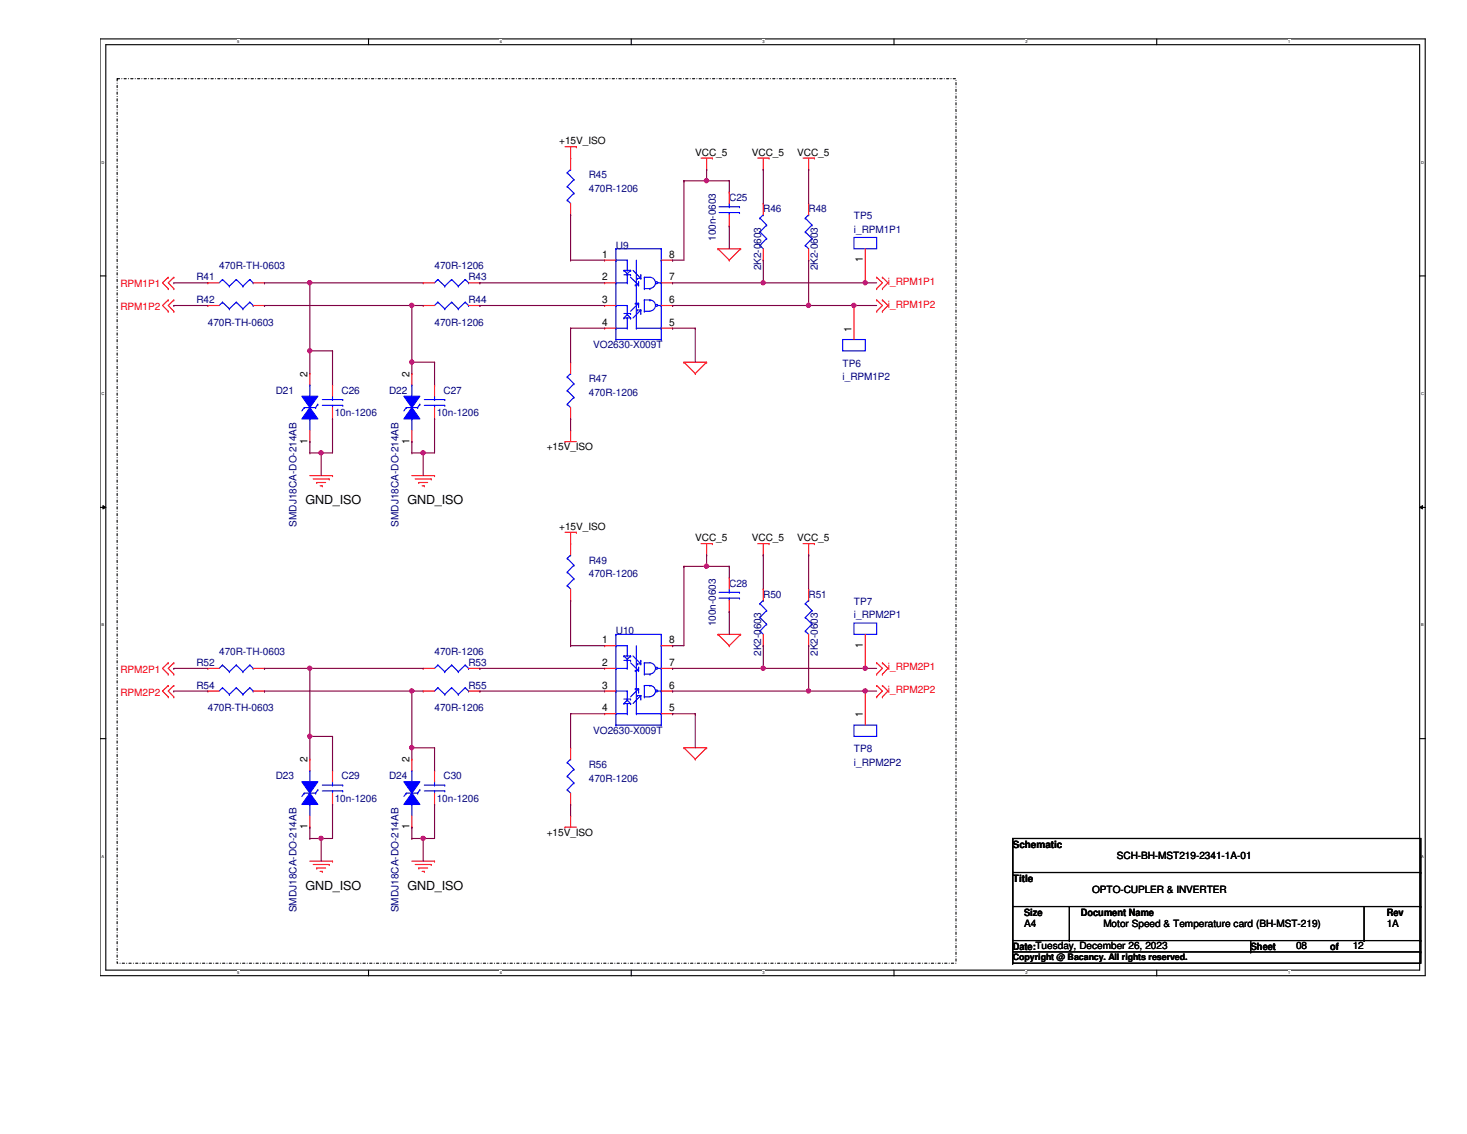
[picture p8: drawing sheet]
<svg xmlns="http://www.w3.org/2000/svg" width="279mm" height="216mm" viewBox="0 0 279 216" stroke-linecap="round" stroke-linejoin="round" font-family="sans-serif">
<defs><g id="words">
<g font-size="2.4">
<text x="58.2" y="96">GND_ISO</text>
<text x="77.6" y="96">GND_ISO</text>
<text x="58.2" y="169.4">GND_ISO</text>
<text x="77.6" y="169.4">GND_ISO</text>
</g>
<g font-size="1.9">
<text x="106.5" y="27.5">+15V_ISO</text>
<text x="132.4" y="29.6">VCC_5</text>
<text x="143.2" y="29.6">VCC_5</text>
<text x="151.8" y="29.6">VCC_5</text>
<text x="114.7" y="49.1">1</text>
<text x="114.7" y="53.4">2</text>
<text x="127.5" y="53.4">7</text>
<text x="127.5" y="49.1">8</text>
<text x="164.3" y="50" transform="rotate(-90 164.3 50)">1</text>
<text x="114.7" y="57.7">3</text>
<text x="127.5" y="57.7">6</text>
<text x="114.7" y="62">4</text>
<text x="127.5" y="62">5</text>
<text x="162.2" y="63.1" transform="rotate(-90 162.2 63.1)">1</text>
<text x="58.5" y="71.8" transform="rotate(-90 58.5 71.8)">2</text>
<text x="78" y="71.8" transform="rotate(-90 78 71.8)">2</text>
<text x="58.5" y="84.5" transform="rotate(-90 58.5 84.5)">1</text>
<text x="78" y="84.5" transform="rotate(-90 78 84.5)">1</text>
<text x="104.1" y="85.8">+15V_ISO</text>
<text x="106.5" y="100.9">+15V_ISO</text>
<text x="132.4" y="103">VCC_5</text>
<text x="143.2" y="103">VCC_5</text>
<text x="151.8" y="103">VCC_5</text>
<text x="114.7" y="122.5">1</text>
<text x="127.5" y="122.5">8</text>
<text x="164.3" y="123.4" transform="rotate(-90 164.3 123.4)">1</text>
<text x="114.7" y="126.8">2</text>
<text x="114.7" y="131.1">3</text>
<text x="127.5" y="131.1">6</text>
<text x="127.5" y="126.8">7</text>
<text x="114.7" y="135.4">4</text>
<text x="127.5" y="135.4">5</text>
<text x="164.3" y="136.5" transform="rotate(-90 164.3 136.5)">1</text>
<text x="58.5" y="145.2" transform="rotate(-90 58.5 145.2)">2</text>
<text x="78" y="145.2" transform="rotate(-90 78 145.2)">2</text>
<text x="58.5" y="157.9" transform="rotate(-90 58.5 157.9)">1</text>
<text x="78" y="157.9" transform="rotate(-90 78 157.9)">1</text>
<text x="104.1" y="159.2">+15V_ISO</text>
<text x="192.9" y="161.4">Schematic</text>
<text x="192.9" y="167.9">Title</text>
<text x="212.7" y="163.5">SCH-BH-MST219-2341-1A-01</text>
<text x="208" y="170">OPTO-CUPLER &amp; INVERTER</text>
<text x="195" y="174.4">Size</text>
<text x="195" y="176.4">A4</text>
<text x="205.8" y="174.4">Document Name</text>
<text x="210.1" y="176.4">Motor Speed &amp; Temperature card (BH-MST-219)</text>
<text x="264.1" y="174.4">Rev</text>
<text x="264.1" y="176.4">1A</text>
<text x="192.9" y="180.8">Date:Tuesday, December 26, 2023</text>
<text x="238.2" y="180.8">Sheet</text>
<text x="246.8" y="180.8">08</text>
<text x="253.3" y="180.8">of</text>
<text x="257.6" y="180.8">12</text>
</g>
<g font-size="1.9" fill="#000080">
<text x="112.1" y="34">R45</text>
<text x="112.1" y="36.5">470R-1206</text>
<text x="138.9" y="38.3">C25</text>
<text x="145.4" y="40.4">R46</text>
<text x="154" y="40.4">R48</text>
<text x="162.6" y="41.7">TP5</text>
<text x="117.3" y="47.3">U9</text>
<text x="136.4" y="45.8" transform="rotate(-90 136.4 45.8)">100n-0603</text>
<text x="162.6" y="44.3">i_RPM1P1</text>
<text x="37.4" y="53.4">R41</text>
<text x="41.7" y="51.2">470R-TH-0603</text>
<text x="82.8" y="51.2">470R-1206</text>
<text x="89.2" y="53.4">R43</text>
<text x="145" y="51.5" transform="rotate(-90 145 51.5)">2K2-0603</text>
<text x="155.8" y="51.5" transform="rotate(-90 155.8 51.5)">2K2-0603</text>
<text x="37.4" y="57.7">R42</text>
<text x="89.2" y="57.7">R44</text>
<text x="39.6" y="62">470R-TH-0603</text>
<text x="82.8" y="62">470R-1206</text>
<text x="113" y="66.3">VO2630-X009T</text>
<text x="160.5" y="69.8">TP6</text>
<text x="52.5" y="75">D21</text>
<text x="65.1" y="75">C26</text>
<text x="74.1" y="75">D22</text>
<text x="84.5" y="75">C27</text>
<text x="112.1" y="72.8">R47</text>
<text x="112.1" y="75.4">470R-1206</text>
<text x="160.5" y="72.4">i_RPM1P2</text>
<text x="63.8" y="79.3">10n-1206</text>
<text x="83.2" y="79.3">10n-1206</text>
<text x="56.5" y="100.3" transform="rotate(-90 56.5 100.3)">SMDJ18CA-DO-214AB</text>
<text x="75.9" y="100.3" transform="rotate(-90 75.9 100.3)">SMDJ18CA-DO-214AB</text>
<text x="112.1" y="107.4">R49</text>
<text x="112.1" y="109.9">470R-1206</text>
<text x="138.9" y="111.7">C28</text>
<text x="145.4" y="113.8">R50</text>
<text x="154" y="113.8">R51</text>
<text x="136.4" y="119.3" transform="rotate(-90 136.4 119.3)">100n-0603</text>
<text x="162.6" y="115.1">TP7</text>
<text x="162.6" y="117.7">i_RPM2P1</text>
<text x="41.7" y="124.6">470R-TH-0603</text>
<text x="82.8" y="124.6">470R-1206</text>
<text x="117.3" y="120.7">U10</text>
<text x="145" y="124.9" transform="rotate(-90 145 124.9)">2K2-0603</text>
<text x="155.8" y="124.9" transform="rotate(-90 155.8 124.9)">2K2-0603</text>
<text x="37.4" y="126.8">R52</text>
<text x="37.4" y="131.1">R54</text>
<text x="89.2" y="126.8">R53</text>
<text x="89.2" y="131.1">R55</text>
<text x="39.6" y="135.4">470R-TH-0603</text>
<text x="82.8" y="135.4">470R-1206</text>
<text x="113" y="139.7">VO2630-X009T</text>
<text x="162.6" y="143.2">TP8</text>
<text x="52.5" y="148.4">D23</text>
<text x="65.1" y="148.4">C29</text>
<text x="74.1" y="148.4">D24</text>
<text x="84.5" y="148.4">C30</text>
<text x="112.1" y="146.2">R56</text>
<text x="112.1" y="148.8">470R-1206</text>
<text x="162.6" y="145.8">i_RPM2P2</text>
<text x="63.8" y="152.7">10n-1206</text>
<text x="83.2" y="152.7">10n-1206</text>
<text x="56.5" y="173.7" transform="rotate(-90 56.5 173.7)">SMDJ18CA-DO-214AB</text>
<text x="75.9" y="173.7" transform="rotate(-90 75.9 173.7)">SMDJ18CA-DO-214AB</text>
</g>
<g font-size="1.9" fill="#f00">
<text x="22.9" y="54.7">RPM1P1</text>
<text x="22.9" y="59">RPM1P2</text>
<text x="169.1" y="54.2">i_RPM1P1</text>
<text x="169.1" y="58.5">i_RPM1P2</text>
<text x="22.9" y="128.1">RPM2P1</text>
<text x="169.1" y="127.6">i_RPM2P1</text>
<text x="169.1" y="132">i_RPM2P2</text>
<text x="22.9" y="132.4">RPM2P2</text>
</g>
<text font-size="1.7" x="192.9" y="182.8">Copyright @ Bacancy. All rights reserved.</text>
<g font-size=".8">
<text x="45.2" y="8.2">5</text>
<text x="95.2" y="8.2">4</text>
<text x="145.2" y="8.2">3</text>
<text x="195.3" y="8.2">2</text>
<text x="245.3" y="8.2">1</text>
<text x="19.3" y="31.2">D</text>
<text x="270.7" y="31.2">D</text>
<text x="19.3" y="75.2">C</text>
<text x="270.7" y="75.2">C</text>
<text x="19.3" y="119.3">B</text>
<text x="270.7" y="119.3">B</text>
<text x="19.3" y="163.3">A</text>
<text x="270.7" y="163.3">A</text>
<text x="45.2" y="185.5">5</text>
<text x="95.2" y="185.5">4</text>
<text x="145.2" y="185.5">3</text>
<text x="195.3" y="185.5">2</text>
<text x="245.3" y="185.5">1</text>
</g>
</g></defs>
<path d="M19.1 7.4h252.3v178.4h-252.3zM20.2 8.5h250.2v176.2h-250.2z" fill="none" stroke="#000" stroke-width=".21"/>
<g fill="#fff">
<path d="M45.2 7.5h.4v.8h-.4z"/>
<path d="M45.2 184.8h.4v.8h-.4z"/>
</g>
<path d="M70.2 7.4v1.1M70.2 184.7v1.1" fill="none" stroke="#000" stroke-width=".21"/>
<g fill="#fff">
<path d="M95.2 7.5h.4v.8h-.4z"/>
<path d="M95.2 184.8h.4v.8h-.4z"/>
</g>
<path d="M120.2 7.4v1.1M120.2 184.7v1.1" fill="none" stroke="#000" stroke-width=".21"/>
<g fill="#fff">
<path d="M145.2 7.5h.4v.8h-.4z"/>
<path d="M145.2 184.8h.4v.8h-.4z"/>
</g>
<path d="M170.3 7.4v1.1M170.3 184.7v1.1" fill="none" stroke="#000" stroke-width=".21"/>
<g fill="#fff">
<path d="M195.3 7.5h.4v.8h-.4z"/>
<path d="M195.3 184.8h.4v.8h-.4z"/>
</g>
<path d="M220.3 7.4v1.1M220.3 184.7v1.1" fill="none" stroke="#000" stroke-width=".21"/>
<g fill="#fff">
<path d="M245.3 7.5h.4v.8h-.4z"/>
<path d="M245.3 184.8h.4v.8h-.4z"/>
<path d="M19.3 30.5h.6v.8h-.6z"/>
<path d="M270.7 30.5h.5v.8h-.5z"/>
<path d="M19.3 74.5h.6v.9h-.6z"/>
<path d="M270.7 74.5h.5v.9h-.5z"/>
</g>
<path d="M19.1 52.5h1.1M270.4 52.5h1.1" fill="none" stroke="#000" stroke-width=".21"/>
<g fill="#fff">
<path d="M19.3 118.6h.5v.8h-.5z"/>
<path d="M270.7 118.6h.4v.8h-.4z"/>
</g>
<path d="M19.1 96.6h1.1M270.4 96.6h1.1" fill="none" stroke="#000" stroke-width=".21"/>
<path d="M19.6 96.3l.6 .3-.6 .3zM270.4 96.6l.5-.3v.6z" fill="#000"/>
<path d="M19.6 96.3l.6 .3-.6 .3zM270.4 96.6l.5-.3v.6z" fill="none" stroke="#000" stroke-width=".19"/>
<g fill="#fff">
<path d="M19.3 162.6h.5v.8h-.5z"/>
<path d="M270.7 162.6h.4v.8h-.4z"/>
</g>
<g fill="none" stroke="#000" stroke-width=".21">
<path d="M19.1 140.6h1.1M192.9 159.6h77.7v23.8h-77.7zM192.9 159.6v23.8M270.4 140.6h1.1M192.9 166.1h77.7M192.9 179.1h77.7M192.9 172.6h77.7M203.7 179.1h.1M203.7 172.6v6.5M238.2 179.1v2.1M259.8 179.1h.1M259.8 172.6v6.5"/>
<path d="M270.6 166.1h.1M270.6 179.1h.1M270.6 172.6h.1M192.9 183.4h.1M192.9 181.2h77.7M238.2 181.2h.1M270.6 181.2h.1"/>
</g>
<path d="M22.3 15h159.8v168.4h-159.8z" fill="none" stroke="#000" stroke-width=".21" stroke-dasharray=".4 .4 0 .4"/>
<g fill="none" stroke="#f00" stroke-width=".21">
<path d="M107.6 27.9h2.2M108.7 30.1h.1M108.7 27.9v2.2M109.8 27.9h.1M133.5 30.1h2.2M134.6 32.3h.1M134.6 30.1v2.2M135.7 30.1h.1M144.3 30.1h2.2M145.4 32.3h.1M145.4 38.7h.1M145.4 30.1v2.2"/>
<path d="M145.4 38.7v2.2M146.5 30.1h.1M153 30.1h2.1M154 32.3h.1M154 38.7h.1M154 30.1v2.2M154 38.7v2.2M155.1 30.1h.1M32 52.8h.1M32 54.9h.1M32 57.1h.1M32 59.3h.1"/>
<path d="M32 52.8l-1.1 1 1.1 1.1M32 57.1l-1.1 1.1 1.1 1.1M33.1 52.8h.1M33.1 54.9h.1M33.1 57.1h.1M33.1 59.3h.1M33.1 52.8l-1.1 1 1.1 1.1M33.1 57.1l-1.1 1.1 1.1 1.1M39.6 58.2h.1M39.6 58.2h2.1M48.2 58.2h2.2M50.4 58.2h.1"/>
<path d="M80.6 53.8h.1M80.6 58.2h.1M80.6 58.2h2.2M80.6 53.8h2.2M89.2 58.2h2.2M89.2 53.8h2.2M91.4 53.8h.1M91.4 58.2h.1M136.7 47.4h.1M136.7 47.4h4.4M136.7 47.4l2.2 2.1M138.9 49.5h.1"/>
<path d="M141.1 47.4h.1M141.1 47.4l-2.2 2.1M145.4 49.5h.1M145.4 47.4v2.1M154 49.5h.1M154 47.4v2.1M162.6 58.2h.1M162.6 58.2v6.4M164.8 53.8h.1M164.8 47.4v6.4M167 54.9h.1M167 52.8h.1"/>
<path d="M167 59.3h.1M167 57.1h.1M167 52.8l1.1 1-1.1 1.1M167 57.1l1.1 1.1-1.1 1.1M168.1 54.9h.1M168.1 52.8h.1M168.1 59.3h.1M168.1 57.1h.1M168.1 52.8l1 1-1 1.1M168.1 57.1l1 1.1-1 1.1M108.7 79.8h.1M108.7 69h.1"/>
<path d="M108.7 69v2.1M108.7 77.6v2.2M130.3 69h.1M130.3 69h4.3M130.3 69l2.1 2.1M132.4 71.1h.1M134.6 69h.1M134.6 69l-2.2 2.1M59 90.6h4.3M59.6 91.2h3.1M60.3 91.9h.1M60.3 91.9h1.7"/>
<path d="M61 92.5h.4M61.4 92.5h.1M62.7 91.2h.1M63.3 90.6h.1M78.4 90.6h4.4M79.1 91.2h3M79.8 91.9h.1M79.8 91.9h1.6M80.4 92.5h.4M80.8 92.5h.1M82.1 91.2h.1M82.8 90.6h.1"/>
<path d="M107.6 84.1h.1M107.6 84.1h2.2M108.7 81.9h.1M108.7 81.9v2.2M107.6 101.3h2.2M108.7 103.5h.1M108.7 101.3v2.2M109.8 101.3h.1M133.5 103.5h2.2M134.6 105.7h.1M134.6 103.5v2.2M135.7 103.5h.1"/>
<path d="M144.3 103.5h2.2M145.4 105.7h.1M145.4 112.1h.1M145.4 103.5v2.2M145.4 112.1v2.2M146.5 103.5h.1M153 103.5h2.1M154 105.7h.1M154 112.1h.1M154 103.5v2.2M154 112.1v2.2M155.1 103.5h.1"/>
<path d="M32 126.2h.1M32 128.4h.1M32 130.5h.1M32 132.7h.1M32 126.2l-1.1 1.1 1.1 1.1M32 130.5l-1.1 1.1 1.1 1.1M33.1 126.2h.1M33.1 128.4h.1M33.1 130.5h.1M33.1 132.7h.1M33.1 126.2l-1.1 1.1 1.1 1.1M33.1 130.5l-1.1 1.1 1.1 1.1"/>
<path d="M115.1 122.9h.1M115.1 127.3h.1M115.1 131.6h.1M115.1 135.9h.1M115.1 122.9h2.2M115.1 127.3h2.2M115.1 131.6h2.2M115.1 135.9h2.2M125.9 122.9h2.2M125.9 127.3h2.2M125.9 131.6h2.2M125.9 135.9h2.2"/>
<path d="M128.1 135.9h.1M128.1 131.6h.1M128.1 127.3h.1M128.1 122.9h.1M136.7 120.8h.1M136.7 120.8h4.4M136.7 120.8l2.2 2.1M138.9 122.9h.1M141.1 120.8h.1M141.1 120.8l-2.2 2.1M145.4 122.9h.1M145.4 120.8v2.1"/>
<path d="M154 122.9h.1M154 120.8v2.1M167 128.4h.1M167 126.2h.1M167 132.7h.1M167 130.5h.1M167 126.2l1.1 1.1-1.1 1.1M167 130.5l1.1 1.1-1.1 1.1M168.1 128.4h.1M168.1 126.2h.1M168.1 132.7h.1M168.1 130.5h.1"/>
<path d="M168.1 126.2l1 1.1-1 1.1M168.1 130.5l1 1.1-1 1.1M107.6 157.5h.1M107.6 157.5h2.2M108.7 155.3h.1M108.7 153.2h.1M108.7 142.4h.1M108.7 142.4v2.1M108.7 151v2.2M108.7 155.3v2.2M130.3 142.4h.1M130.3 142.4h4.3"/>
<path d="M130.3 142.4l2.1 2.1M132.4 144.5h.1M134.6 142.4h.1M134.6 142.4l-2.2 2.1M59 164h4.3M59.6 164.6h3.1M60.3 165.3h.1M60.3 165.3h1.7M61 165.9h.4M61.4 165.9h.1M62.7 164.6h.1M63.3 164h.1"/>
<path d="M78.4 164h4.4M79.1 164.6h3M79.8 165.3h.1M79.8 165.3h1.6M80.4 165.9h.4M80.8 165.9h.1M82.1 164.6h.1M82.8 164h.1"/>
</g>
<g fill="none" stroke="#00f" stroke-width=".21">
<path d="M42.4 57.5h.1M42.4 57.5l-.7 .7M42.4 57.5l1.3 1.3M43.7 58.8h.1M45 57.5h.1M45 57.5l-1.3 1.3M45 57.5l1.3 1.3M46.3 58.8h.1M47.6 57.5h.1M47.6 57.5l-1.3 1.3M47.6 57.5l.6 .7M48.2 58.2h.1"/>
<path d="M83.4 53.2h.1M83.4 57.5h.1M83.4 53.2l-.6 .6M83.4 53.2l1.3 1.3M83.4 57.5l-.6 .7M83.4 57.5l1.3 1.3M84.7 54.5h.1M84.7 58.8h.1M86 53.2h.1M86 57.5h.1M86 53.2l-1.3 1.3M86 53.2l1.3 1.3"/>
<path d="M86 57.5l-1.3 1.3M86 57.5l1.3 1.3M87.3 54.5h.1M87.3 58.8h.1M88.6 53.2h.1M88.6 57.5h.1M88.6 53.2l-1.3 1.3M88.6 53.2l.6 .6M88.6 57.5l.6 .7M88.6 57.5l-1.3 1.3M89.2 53.8h.1M89.2 58.2h.1"/>
<path d="M144.7 46.7h.1M144.7 44.2h.1M144.7 41.5h.1M144.7 46.7l.7 .7M144.7 44.2l1.3 1.2M144.7 41.5l1.3 1.3M145.4 40.9h.1M145.4 40.9l-.7 .6M146 45.4h.1M146 42.8h.1M146 45.4l-1.3 1.3M146 42.8l-1.3 1.4"/>
<path d="M153.4 46.7h.1M153.4 44.2h.1M153.4 41.5h.1M153.4 46.7l.6 .7M153.4 44.2l1.2 1.2M153.4 41.5l1.2 1.3M154 40.9h.1M154 40.9l-.6 .6M154.6 45.4h.1M154.6 42.8h.1M154.6 45.4l-1.2 1.3M154.6 42.8l-1.2 1.4"/>
<path d="M162.6 45.2h4.4v2.2h-4.4zM108 77h.1M108 74.4h.1M108 71.8h.1M108 77l.7 .6M108 74.4l1.3 1.2M108 71.8l1.3 1.3M108.7 71.1h.1M108.7 71.1l-.7 .7M109.3 75.6h.1M109.3 73.1h.1M109.3 75.6l-1.3 1.4"/>
<path d="M109.3 73.1l-1.3 1.3M160.5 64.6h4.3v2.2h-4.3zM144.7 117.6h.1M144.7 114.9h.1M144.7 117.6l1.3 1.2M144.7 114.9l1.3 1.3M145.4 114.3h.1M145.4 114.3l-.7 .6M146 118.8h.1M146 116.2h.1M146 118.8l-1.3 1.3M146 116.2l-1.3 1.4"/>
<path d="M153.4 117.6h.1M153.4 114.9h.1M153.4 117.6l1.2 1.2M153.4 114.9l1.2 1.3M154 114.3h.1M154 114.3l-.6 .6M154.6 118.8h.1M154.6 116.2h.1M154.6 118.8l-1.2 1.3M154.6 116.2l-1.2 1.4M117.3 120.8h.1M117.3 138h.1"/>
<path d="M117.3 122.9h.1M117.3 127.3h.1M117.3 131.6h.1M117.3 135.9h.1M117.3 120.8v17.2M117.3 120.8h8.6M117.3 138h8.6M117.3 122.9h2.2M117.3 127.3h2.2M117.3 135.9h2.2M117.3 131.6h2.2M118.8 124.9h.1"/>
<path d="M118.8 133.9h.1M118.8 124.9h1.3M118.8 124.9l.7 .6M118.8 125.7h1.3M118.8 133.9h1.3M118.8 133.1h1.3M119.5 122.9h.1M119.5 124.9h.1M119.5 125.5h.1M119.5 125.7h.1M119.5 127.3h.1M119.5 135.9h.1"/>
<path d="M119.5 133.9h.1M119.5 133.3h.1M119.5 133.1h.1M119.5 131.6h.1M119.5 122.9v2M119.5 125.7v1.6M119.5 131.6v1.5M119.5 133.9v2M119.5 133.3l-.7 .6M119.5 133.3l.6 .6M120.1 124.9h.1M120.1 125.7h.1"/>
<path d="M120.1 133.9h.1M120.1 133.1h.1M120.1 124.9l-.6 .6M120.1 126.2l1.5 1.5M120.6 124.9l1.4 1.5M121 127.7h.1M121 131.1h.1M121 127.7h.6M121 131.1h.6M121.2 135.9h.1M121.2 122.9v13M121.2 135.9h4.7"/>
<path d="M121.4 126.4h.1M121.4 132.4h.1M121.4 126.4h.6M121.4 132.4h.6M121.6 127.7h.1M121.6 127h.1M121.6 131.1h.1M121.6 131.8h.1M121.6 127v.7M121.6 131.1v.7M121.6 131.1l-1.5 1.6M122 126.4h.1"/>
<path d="M122 125.7h.1M122 132.4h.1M122 133.1h.1M122 125.7v.7M122 132.4v.7M122 132.4l-1.4 1.5M122.7 128.4h.1M122.7 126.2h1.1a1.06 1.06 0 0 1 1 1.1 1.06 1.06 0 0 1-1 1M122.7 126.2h.1M122.7 130.5h.1M122.7 132.7h.1M122.7 126.2v2.2"/>
<path d="M122.7 130.5v2.2M122.7 128.4h1.1M122.7 130.5h1.1M123.8 128.4h.1M123.8 130.5h.1M123.8 130.5a1.06 1.06 0 0 1 1 1.1 1.06 1.06 0 0 1-1 1l-1.1 .1M124.9 127.1h.3v.2h-.3zM124.9 131.4h.3v.3h-.3zM125.3 127.3h.6M125.3 131.6h.6M125.9 135.9h.1M125.9 138h.1"/>
<path d="M125.9 120.8h.1M125.9 127.3h.1M125.9 131.6h.1M125.9 122.9h.1M125.9 120.8v17.2M144.7 120.1h.1M144.7 120.1l.7 .7M153.4 120.1h.1M153.4 120.1l.6 .7M58 151h.1M58 151l-.5 .6M58 151h2.1"/>
<path d="M59 153.2h.1M59 146.7h.1M59 146.7v2.1M59 153.2v2.1M60.1 151h.1M60.5 150.4h.1M60.5 150.4l-.4 .6M108 150.4h.1M108 147.8h.1M108 145.2h.1M108 150.4l.7 .6M108 147.8l1.3 1.3"/>
<path d="M108 145.2l1.3 1.3M108.7 144.5h.1M108.7 144.5l-.7 .7M109.3 149.1h.1M109.3 146.5h.1M109.3 149.1l-1.3 1.3M109.3 146.5l-1.3 1.3"/>
</g>
<path d="M59 151l1.5 2.2h-3z" fill-rule="evenodd" fill="#00f"/>
<path d="M59 151l1.5 2.2h-3z" fill="none" stroke="#00f" stroke-width=".21"/>
<path d="M57.5 148.8h3l-1.5 2.2z" fill-rule="evenodd" fill="#00f"/>
<g fill="none" stroke="#00f" stroke-width=".21">
<path d="M162.6 118.6h4.4v2.2h-4.4zM42.4 126.6h.1M42.4 126.6l-.7 .7M42.4 126.6l1.3 1.3M43.7 127.9h.1M45 126.6h.1M45 126.6l-1.3 1.3M45 126.6l1.3 1.3M46.3 127.9h.1M47.6 126.6h.1M47.6 126.6l-1.3 1.3M47.6 126.6l.6 .7"/>
<path d="M48.2 127.3h.1M57.5 148.8h3l-1.5 2.2zM77.4 151h.1M77.4 151l-.5 .6M77.4 151h2.1M78.4 153.2h.1M78.4 146.7h.1M78.4 146.7v2.1M78.4 153.2v2.1M79.5 151h.1M80 150.4h.1M80 150.4l-.5 .6"/>
</g>
<path d="M39.6 127.3h.1M39.6 127.3h2.1M48.2 127.3h2.2M50.4 127.3h.1M164.8 127.3h.1M164.8 120.8v6.5M59 157.5h.1M59 144.5h.1M59 144.5v2.2M59 155.3v2.2" fill="none" stroke="#f00" stroke-width=".21"/>
<path d="M78.4 151l1.6 2.2h-3.1z" fill-rule="evenodd" fill="#00f"/>
<path d="M78.4 151l1.6 2.2h-3.1z" fill="none" stroke="#00f" stroke-width=".21"/>
<path d="M76.9 148.8h3.1l-1.6 2.2z" fill-rule="evenodd" fill="#00f"/>
<g fill="none" stroke="#00f" stroke-width=".21">
<path d="M136.9 39.4h3.9M138.9 39.4h.1M138.9 38.7v.7M140.8 39.4h.1M117.3 47.4h.1M117.3 49.5h.1M117.3 53.8h.1M117.3 58.2h.1M117.3 47.4v17.2M117.3 47.4h8.6M117.3 49.5h2.2M117.3 53.8h2.2"/>
<path d="M117.3 58.2h2.2M118.8 51.5h.1M118.8 51.5h1.3M118.8 51.5l.7 .6M118.8 52.3h1.3M118.8 59.7h1.3M119.5 49.5h.1M119.5 51.5h.1M119.5 52.1h.1M119.5 52.3h.1M119.5 53.8h.1M119.5 59.9h.1"/>
<path d="M119.5 59.7h.1M119.5 58.2h.1M119.5 49.5v2M119.5 52.3v1.5M119.5 58.2v1.5M119.5 59.9l-.7 .6M119.5 59.9l.6 .6M120.1 51.5h.1M120.1 52.3h.1M120.1 59.7h.1M120.1 51.5l-.6 .6M120.1 52.8l1.5 1.5"/>
<path d="M120.6 51.5l1.4 1.5M121 54.3h.1M121 57.7h.1M121 54.3h.6M121 57.7h.6M121.2 49.5v13M121.4 53h.1M121.4 59h.1M121.4 53h.6M121.4 59h.6M121.6 54.3h.1M121.6 53.6h.1"/>
<path d="M121.6 57.7h.1M121.6 58.4h.1M121.6 53.6v.7M121.6 57.7v.7M121.6 57.7l-1.5 1.6M122 53h.1M122 52.3h.1M122 59h.1M122 59.7h.1M122 52.3v.7M122 59v.7M122 59l-1.4 1.5"/>
<path d="M122.7 54.9h.1M122.7 52.8h1.1a1.06 1.06 0 0 1 1 1 1.06 1.06 0 0 1-1 1.1M122.7 52.8h.1M122.7 57.1h.1M122.7 59.3h.1M122.7 52.8v2.1M122.7 57.1v2.2M122.7 54.9h1.1M122.7 57.1h1.1M122.7 59.3h1.1M123.8 54.9h.1M123.8 57.1h.1"/>
<path d="M123.8 57.1a1.06 1.06 0 0 1 1 1.1 1.06 1.06 0 0 1-1 1M124.9 53.7h.3v.2h-.3zM124.9 58h.3v.3h-.3zM125.3 53.8h.6M125.3 58.2h.6M125.9 47.4h.1M125.9 53.8h.1M125.9 58.2h.1M125.9 49.5h.1M125.9 47.4v17.2M136.9 40.5h3.9M138.9 40.5h.1"/>
<path d="M138.9 40.5v.4M140.8 40.5h.1M58 77.6h.1M58 77.6l-.5 .6M58 77.6h2.1M59 79.8h.1M59 73.3h.1M59 73.3v2.1M59 79.8v2.1M60.1 77.6h.1M60.5 77h.1M60.5 77l-.4 .6"/>
<path d="M61.4 76.1h3.9M61.4 77.2h3.9M63.3 77.2h.1M63.3 76.1h.1M63.3 75.4v.7M63.3 77.2v.4M65.3 76.1h.1M65.3 77.2h.1M80.8 76.1h3.9M80.8 77.2h3.9M82.8 77.2h.1M82.8 76.1h.1"/>
<path d="M82.8 75.4v.7M82.8 77.2v.4M84.7 76.1h.1M84.7 77.2h.1M117.3 64.6h.1M117.3 62.5h.1M117.3 64.6h8.6M117.3 62.5h2.2M118.8 60.5h.1M118.8 60.5h1.3M119.5 62.5h.1M119.5 60.5h.1"/>
<path d="M119.5 60.5v2M120.1 60.5h.1M121.2 62.5h.1M121.2 62.5h4.7M125.9 62.5h.1M125.9 64.6h.1M108 111.5h.1M108 108.9h.1M108 106.3h.1M108 111.5l.7 .6M108 108.9l1.3 1.3M108 106.3l1.3 1.3"/>
<path d="M108.7 105.7h.1M108.7 105.7l-.7 .6M109.3 110.2h.1M109.3 107.6h.1M109.3 110.2l-1.3 1.3M109.3 107.6l-1.3 1.3M42.4 130.9h.1M42.4 130.9l-.7 .7M42.4 130.9l1.3 1.3M43.7 132.2h.1M45 130.9h.1M45 130.9l-1.3 1.3"/>
<path d="M45 130.9l1.3 1.3M46.3 132.2h.1M47.6 130.9h.1M47.6 130.9l-1.3 1.3M47.6 130.9l.6 .7M48.2 131.6h.1M83.4 126.6h.1M83.4 126.6l-.6 .7M83.4 126.6l1.3 1.3M84.7 127.9h.1M86 126.6h.1M86 126.6l-1.3 1.3"/>
<path d="M86 126.6l1.3 1.3M87.3 127.9h.1M88.6 126.6h.1M88.6 126.6l-1.3 1.3M88.6 126.6l.6 .7M89.2 127.3h.1M162.6 138h4.4v2.2h-4.4zM61.4 149.5h3.9M61.4 150.6h3.9M63.3 150.6h.1M63.3 149.5h.1M63.3 148.8v.7"/>
<path d="M63.3 150.6v.4M65.3 149.5h.1M65.3 150.6h.1M76.9 148.8h3.1l-1.6 2.2zM80.8 149.5h3.9M80.8 150.6h3.9M82.8 150.6h.1M82.8 149.5h.1M82.8 148.8v.7M82.8 150.6v.4M84.7 149.5h.1M84.7 150.6h.1"/>
</g>
<g fill="none" stroke="#f00" stroke-width=".21">
<path d="M138.9 36.6h.1M138.9 36.6v2.1M115.1 49.5h.1M115.1 53.8h.1M115.1 58.2h.1M115.1 49.5h2.2M115.1 53.8h2.2M115.1 58.2h2.2M125.9 49.5h2.2M125.9 53.8h2.2M125.9 58.2h2.2M128.1 58.2h.1"/>
<path d="M128.1 53.8h.1M128.1 49.5h.1M138.9 43.1h.1M138.9 40.9v2.2M63.3 79.8h.1M63.3 73.3h.1M63.3 73.3v2.1M63.3 77.6v2.2M82.8 79.8h.1M82.8 73.3h.1M82.8 73.3v2.1M82.8 77.6v2.2"/>
<path d="M115.1 62.5h.1M115.1 62.5h2.2M125.9 62.5h2.2M128.1 62.5h.1M108.7 114.3h.1M108.7 103.5h.1M108.7 103.5v2.2M108.7 112.1v2.2M39.6 131.6h.1M39.6 131.6h2.1M48.2 131.6h2.2M50.4 131.6h.1"/>
<path d="M80.6 127.3h.1M80.6 127.3h2.2M89.2 127.3h2.2M91.4 127.3h.1M164.8 131.6h.1M164.8 131.6v6.4M63.3 153.2h.1M63.3 146.7h.1M63.3 146.7v2.1M63.3 151v2.2M78.4 157.5h.1M78.4 144.5h.1"/>
<path d="M78.4 144.5v2.2M78.4 155.3v2.2M82.8 153.2h.1M82.8 146.7h.1M82.8 146.7v2.1M82.8 151v2.2"/>
</g>
<path d="M59 77.6l1.5 2.2h-3z" fill-rule="evenodd" fill="#00f"/>
<path d="M59 77.6l1.5 2.2h-3z" fill="none" stroke="#00f" stroke-width=".21"/>
<path d="M57.5 75.4h3l-1.5 2.2z" fill-rule="evenodd" fill="#00f"/>
<g fill="none" stroke="#00f" stroke-width=".21">
<path d="M108 38.1h.1M108 35.5h.1M108 32.9h.1M108 38.1l.7 .6M108 35.5l1.3 1.3M108 32.9l1.3 1.3M108.7 32.3h.1M108.7 32.3l-.7 .6M109.3 36.8h.1M109.3 34.2h.1M109.3 36.8l-1.3 1.3M109.3 34.2l-1.3 1.3"/>
<path d="M42.4 53.2h.1M42.4 53.2l-.7 .6M42.4 53.2l1.3 1.3M43.7 54.5h.1M45 53.2h.1M45 53.2l-1.3 1.3M45 53.2l1.3 1.3M46.3 54.5h.1M47.6 53.2h.1M47.6 53.2l-1.3 1.3M47.6 53.2l.6 .6M48.2 53.8h.1"/>
<path d="M57.5 75.4h3l-1.5 2.2zM77.4 77.6h.1M77.4 77.6l-.5 .6M77.4 77.6h2.1M78.4 79.8h.1M78.4 73.3h.1M78.4 73.3v2.1M78.4 79.8v2.1M79.5 77.6h.1M80 77h.1M80 77l-.5 .6M136.9 112.8h3.9"/>
<path d="M136.9 113.9h3.9M138.9 113.9h.1M138.9 112.8h.1M138.9 112.1v.7M138.9 113.9v.4M140.8 112.8h.1M140.8 113.9h.1M83.4 130.9h.1M83.4 130.9l-.6 .7M83.4 130.9l1.3 1.3M84.7 132.2h.1M86 130.9h.1"/>
<path d="M86 130.9l-1.3 1.3M86 130.9l1.3 1.3M87.3 132.2h.1M88.6 130.9h.1M88.6 130.9l-1.3 1.3M88.6 130.9l.6 .7M89.2 131.6h.1"/>
</g>
<g fill="none" stroke="#f00" stroke-width=".21">
<path d="M108.7 30.1h.1M108.7 30.1v2.2M108.7 38.7v2.2M39.6 53.8h.1M39.6 53.8h2.1M48.2 53.8h2.2M50.4 53.8h.1M108.7 40.9h.1M59 71.1h.1M59 71.1v2.2M59 84.1h.1M59 81.9v2.2"/>
<path d="M138.9 116.5h.1M138.9 110h.1M138.9 110v2.1M138.9 114.3v2.2M80.6 131.6h.1M80.6 131.6h2.2M89.2 131.6h2.2M91.4 131.6h.1"/>
</g>
<path d="M78.4 77.6l1.6 2.2h-3.1z" fill-rule="evenodd" fill="#00f"/>
<path d="M78.4 77.6l1.6 2.2h-3.1z" fill="none" stroke="#00f" stroke-width=".21"/>
<path d="M76.9 75.4h3.1l-1.6 2.2z" fill-rule="evenodd" fill="#00f"/>
<path d="M76.9 75.4h3.1l-1.6 2.2z" fill="none" stroke="#00f" stroke-width=".21"/>
<path d="M78.4 71.1h.1M78.4 71.1v2.2M78.4 84.1h.1M78.4 81.9v2.2" fill="none" stroke="#f00" stroke-width=".21"/>
<g fill="none" stroke="#800040" stroke-width=".21">
<path d="M91.4 53.8h.1M91.4 53.8h23.7M108.7 49.5h.1M108.7 40.9h.1M108.7 49.5h6.4M108.7 40.9v8.6M78.4 69h.1M78.4 69v2.1M108.7 62.5h.1M108.7 62.5h6.4M108.7 62.5v6.5M128.1 62.5h.1"/>
<path d="M128.1 62.5h4.3M132.4 62.5h.1M132.4 62.5v6.5"/>
</g>
<circle cx="78.4" cy="68.9" r=".4" fill="#f0f"/>
<circle cx="78.4" cy="68.9" r=".4" fill="none" stroke="#f0f" stroke-width=".21"/>
<path d="M50.4 58.2h.1M50.4 58.2h30.2M78.4 58.2h.1M78.4 69h.1M78.4 69h4.4M82.8 69h.1M82.8 69v4.3" fill="none" stroke="#800040" stroke-width=".21"/>
<circle cx="78.4" cy="58.1" r=".4" fill="#f0f"/>
<circle cx="78.4" cy="58.1" r=".4" fill="none" stroke="#f0f" stroke-width=".21"/>
<path d="M59 53.8h.1M59 53.8v17.3M59 66.8h.1M59 66.8h4.3M63.3 66.8h.1M63.3 66.8v6.5" fill="none" stroke="#800040" stroke-width=".21"/>
<circle cx="59" cy="66.8" r=".4" fill="#f0f"/>
<circle cx="59" cy="66.8" r=".4" fill="none" stroke="#f0f" stroke-width=".21"/>
<path d="M50.4 53.8h.1M50.4 53.8h8.6" fill="none" stroke="#800040" stroke-width=".21"/>
<circle cx="59" cy="53.8" r=".4" fill="#f0f"/>
<circle cx="59" cy="53.8" r=".4" fill="none" stroke="#f0f" stroke-width=".21"/>
<path d="M59 53.8h.1M59 53.8h21.6M63.3 79.8h.1M63.3 79.8v6.4M59 84.1h.1M59 86.2h.1M59 84.1v2.1M59 86.2h2.2M78.4 84.1h.1M78.4 86.2h.1M78.4 86.2h2.2M78.4 84.1v2.1" fill="none" stroke="#800040" stroke-width=".21"/>
<circle cx="80.6" cy="86.2" r=".4" fill="#f0f"/>
<circle cx="80.6" cy="86.2" r=".4" fill="none" stroke="#f0f" stroke-width=".21"/>
<path d="M128.1 53.8h.1M128.1 58.2h.1M128.1 58.2h25.9M145.4 49.5h.1M145.4 49.5v4.3h-17.3M82.8 79.8h.1M82.8 79.8v6.4" fill="none" stroke="#800040" stroke-width=".21"/>
<circle cx="154" cy="58.1" r=".4" fill="#f0f"/>
<circle cx="154" cy="58.1" r=".4" fill="none" stroke="#f0f" stroke-width=".21"/>
<path d="M145.4 53.8h.1M145.4 53.8h19.4M154 49.5h.1M154 49.5v8.7" fill="none" stroke="#800040" stroke-width=".21"/>
<circle cx="164.8" cy="53.8" r=".4" fill="#f0f"/>
<circle cx="164.8" cy="53.8" r=".4" fill="none" stroke="#f0f" stroke-width=".21"/>
<circle cx="145.3" cy="53.8" r=".4" fill="#f0f"/>
<circle cx="145.3" cy="53.8" r=".4" fill="none" stroke="#f0f" stroke-width=".21"/>
<path d="M130.3 34.4h.1M134.6 32.3h.1M134.6 32.3v2.1h-4.3M138.9 43.1h.1M138.9 43.1v4.3M154 58.2h.1M154 58.2h8.6" fill="none" stroke="#800040" stroke-width=".21"/>
<circle cx="134.6" cy="34.4" r=".4" fill="#f0f"/>
<circle cx="134.6" cy="34.4" r=".4" fill="none" stroke="#f0f" stroke-width=".21"/>
<g fill="none" stroke="#800040" stroke-width=".21">
<path d="M130.3 34.4h.1M130.3 34.4v15.1h-2.2M134.6 34.4h.1M134.6 34.4h4.3M138.9 34.4h.1M138.9 34.4v2.2M145.4 32.3h.1M145.4 32.3v6.4M154 32.3h.1M154 32.3v6.4M33.1 53.8h.1M33.1 58.2h.1"/>
<path d="M33.1 53.8h6.5M33.1 58.2h6.5M78.4 58.2h.1M78.4 58.2v10.8M91.4 58.2h.1M91.4 58.2h23.7M128.1 49.5h.1M108.7 79.8h.1M108.7 79.8v2.1M130.3 107.8h.1M134.6 105.7h.1M134.6 105.7v2.1h-4.3"/>
<path d="M145.4 105.7h.1M145.4 105.7v6.4M154 105.7h.1M154 105.7v6.4"/>
</g>
<circle cx="134.6" cy="107.8" r=".4" fill="#f0f"/>
<circle cx="134.6" cy="107.8" r=".4" fill="none" stroke="#f0f" stroke-width=".21"/>
<g fill="none" stroke="#800040" stroke-width=".21">
<path d="M108.7 114.3h.1M108.7 114.3v8.6M130.3 107.8h.1M130.3 107.8v15.1h-2.2M134.6 107.8h.1M134.6 107.8h4.3M138.9 107.8h.1M138.9 116.5h.1M138.9 107.8v2.2M138.9 116.5v4.3M33.1 127.3h.1M33.1 127.3h6.5"/>
<path d="M50.4 127.3h.1M50.4 127.3h8.6M108.7 122.9h.1M108.7 122.9h6.4M128.1 122.9h.1M145.4 122.9h.1M145.4 122.9v4.4M154 122.9h.1M154 122.9v8.7"/>
</g>
<circle cx="59" cy="127.2" r=".4" fill="#f0f"/>
<circle cx="59" cy="127.2" r=".4" fill="none" stroke="#f0f" stroke-width=".21"/>
<path d="M59 127.3h.1M59 127.3h21.6M59 127.3v12.9M91.4 127.3h.1M91.4 127.3h23.7M128.1 127.3h.1M128.1 127.3h36.7M145.4 127.3h.1" fill="none" stroke="#800040" stroke-width=".21"/>
<circle cx="164.8" cy="127.2" r=".4" fill="#f0f"/>
<circle cx="164.8" cy="127.2" r=".4" fill="none" stroke="#f0f" stroke-width=".21"/>
<circle cx="145.3" cy="127.2" r=".4" fill="#f0f"/>
<circle cx="145.3" cy="127.2" r=".4" fill="none" stroke="#f0f" stroke-width=".21"/>
<path d="M33.1 131.6h.1M33.1 131.6h6.5M50.4 131.6h.1M50.4 131.6h28M78.4 131.6h.1M78.4 131.6v10.8" fill="none" stroke="#800040" stroke-width=".21"/>
<circle cx="78.4" cy="142.3" r=".4" fill="#f0f"/>
<circle cx="78.4" cy="142.3" r=".4" fill="none" stroke="#f0f" stroke-width=".21"/>
<circle cx="78.4" cy="131.5" r=".4" fill="#f0f"/>
<circle cx="78.4" cy="131.5" r=".4" fill="none" stroke="#f0f" stroke-width=".21"/>
<path d="M78.4 131.6h.1M78.4 131.6h2.2M91.4 131.6h.1M91.4 131.6h23.7M128.1 131.6h.1M128.1 131.6h25.9" fill="none" stroke="#800040" stroke-width=".21"/>
<circle cx="154" cy="131.5" r=".4" fill="#f0f"/>
<circle cx="154" cy="131.5" r=".4" fill="none" stroke="#f0f" stroke-width=".21"/>
<path d="M154 131.6h.1M154 131.6h10.8" fill="none" stroke="#800040" stroke-width=".21"/>
<circle cx="164.8" cy="131.5" r=".4" fill="#f0f"/>
<circle cx="164.8" cy="131.5" r=".4" fill="none" stroke="#f0f" stroke-width=".21"/>
<path d="M108.7 135.9h.1M108.7 135.9v6.5M108.7 135.9h6.4M128.1 135.9h.1M128.1 135.9h4.3M132.4 135.9h.1M132.4 135.9v6.5M59 140.2h.1M59 140.2v4.3" fill="none" stroke="#800040" stroke-width=".21"/>
<circle cx="59" cy="140.2" r=".4" fill="#f0f"/>
<circle cx="59" cy="140.2" r=".4" fill="none" stroke="#f0f" stroke-width=".21"/>
<g fill="none" stroke="#800040" stroke-width=".21">
<path d="M59 140.2h.1M59 157.5h.1M59 159.6h.1M59 140.2h4.3M59 157.5v2.1M59 159.6h2.2M63.3 140.2h.1M63.3 153.2h.1M63.3 140.2v6.5M63.3 153.2v6.4M78.4 142.4h.1M78.4 157.5h.1"/>
<path d="M78.4 159.6h.1M78.4 142.4v2.1M78.4 157.5v2.1M78.4 142.4h4.4M78.4 159.6h2.2M80.6 159.6h.1M80.6 159.6v4.4M82.8 142.4h.1M82.8 153.2h.1M82.8 142.4v4.3M82.8 153.2v6.4M108.7 153.2h.1"/>
<path d="M108.7 153.2v2.1"/>
</g>
<circle cx="80.6" cy="159.6" r=".4" fill="#f0f"/>
<circle cx="80.6" cy="159.6" r=".4" fill="none" stroke="#f0f" stroke-width=".21"/>
<path d="M61.2 159.6h.1M61.2 159.6v4.4M80.6 159.6h.1M80.6 159.6h2.2" fill="none" stroke="#800040" stroke-width=".21"/>
<circle cx="61.1" cy="159.6" r=".4" fill="#f0f"/>
<circle cx="61.1" cy="159.6" r=".4" fill="none" stroke="#f0f" stroke-width=".21"/>
<path d="M61.2 86.2h.1M61.2 86.2v4.4M61.2 86.2h2.1M61.2 159.6h.1M61.2 159.6h2.1" fill="none" stroke="#800040" stroke-width=".21"/>
<circle cx="61.1" cy="86.2" r=".4" fill="#f0f"/>
<circle cx="61.1" cy="86.2" r=".4" fill="none" stroke="#f0f" stroke-width=".21"/>
<path d="M162.6 58.2h.1M162.6 58.2h4.4M164.8 53.8h.1M164.8 53.8h2.2M80.6 86.2h.1M80.6 86.2v4.4M80.6 86.2h2.2" fill="none" stroke="#800040" stroke-width=".21"/>
<circle cx="162.6" cy="58.1" r=".4" fill="#f0f"/>
<circle cx="162.6" cy="58.1" r=".4" fill="none" stroke="#f0f" stroke-width=".21"/>
<path d="M164.8 127.3h.1M164.8 131.6h.1M164.8 127.3h2.2M164.8 131.6h2.2" fill="none" stroke="#800040" stroke-width=".21"/>
<circle cx="78.4" cy="68.9" r=".4" fill="#f0f"/>
<circle cx="78.4" cy="68.9" r=".4" fill="none" stroke="#f0f" stroke-width=".21"/>
<circle cx="78.4" cy="58.1" r=".4" fill="#f0f"/>
<circle cx="78.4" cy="58.1" r=".4" fill="none" stroke="#f0f" stroke-width=".21"/>
<circle cx="59" cy="66.8" r=".4" fill="#f0f"/>
<circle cx="59" cy="66.8" r=".4" fill="none" stroke="#f0f" stroke-width=".21"/>
<circle cx="59" cy="53.8" r=".4" fill="#f0f"/>
<circle cx="59" cy="53.8" r=".4" fill="none" stroke="#f0f" stroke-width=".21"/>
<circle cx="80.6" cy="86.2" r=".4" fill="#f0f"/>
<circle cx="80.6" cy="86.2" r=".4" fill="none" stroke="#f0f" stroke-width=".21"/>
<circle cx="154" cy="58.1" r=".4" fill="#f0f"/>
<circle cx="154" cy="58.1" r=".4" fill="none" stroke="#f0f" stroke-width=".21"/>
<circle cx="164.8" cy="53.8" r=".4" fill="#f0f"/>
<circle cx="164.8" cy="53.8" r=".4" fill="none" stroke="#f0f" stroke-width=".21"/>
<circle cx="145.3" cy="53.8" r=".4" fill="#f0f"/>
<circle cx="145.3" cy="53.8" r=".4" fill="none" stroke="#f0f" stroke-width=".21"/>
<circle cx="134.6" cy="34.4" r=".4" fill="#f0f"/>
<circle cx="134.6" cy="34.4" r=".4" fill="none" stroke="#f0f" stroke-width=".21"/>
<circle cx="134.6" cy="107.8" r=".4" fill="#f0f"/>
<circle cx="134.6" cy="107.8" r=".4" fill="none" stroke="#f0f" stroke-width=".21"/>
<circle cx="59" cy="127.2" r=".4" fill="#f0f"/>
<circle cx="59" cy="127.2" r=".4" fill="none" stroke="#f0f" stroke-width=".21"/>
<circle cx="164.8" cy="127.2" r=".4" fill="#f0f"/>
<circle cx="164.8" cy="127.2" r=".4" fill="none" stroke="#f0f" stroke-width=".21"/>
<circle cx="145.3" cy="127.2" r=".4" fill="#f0f"/>
<circle cx="145.3" cy="127.2" r=".4" fill="none" stroke="#f0f" stroke-width=".21"/>
<circle cx="78.4" cy="142.3" r=".4" fill="#f0f"/>
<circle cx="78.4" cy="142.3" r=".4" fill="none" stroke="#f0f" stroke-width=".21"/>
<circle cx="78.4" cy="131.5" r=".4" fill="#f0f"/>
<circle cx="78.4" cy="131.5" r=".4" fill="none" stroke="#f0f" stroke-width=".21"/>
<circle cx="154" cy="131.5" r=".4" fill="#f0f"/>
<circle cx="154" cy="131.5" r=".4" fill="none" stroke="#f0f" stroke-width=".21"/>
<circle cx="164.8" cy="131.5" r=".4" fill="#f0f"/>
<circle cx="164.8" cy="131.5" r=".4" fill="none" stroke="#f0f" stroke-width=".21"/>
<circle cx="59" cy="140.2" r=".4" fill="#f0f"/>
<circle cx="59" cy="140.2" r=".4" fill="none" stroke="#f0f" stroke-width=".21"/>
<circle cx="80.6" cy="159.6" r=".4" fill="#f0f"/>
<circle cx="80.6" cy="159.6" r=".4" fill="none" stroke="#f0f" stroke-width=".21"/>
<circle cx="61.1" cy="159.6" r=".4" fill="#f0f"/>
<circle cx="61.1" cy="159.6" r=".4" fill="none" stroke="#f0f" stroke-width=".21"/>
<circle cx="61.1" cy="86.2" r=".4" fill="#f0f"/>
<circle cx="61.1" cy="86.2" r=".4" fill="none" stroke="#f0f" stroke-width=".21"/>
<circle cx="162.6" cy="58.1" r=".4" fill="#f0f"/>
<circle cx="162.6" cy="58.1" r=".4" fill="none" stroke="#f0f" stroke-width=".21"/>
<use href="#words"/>
</svg>
